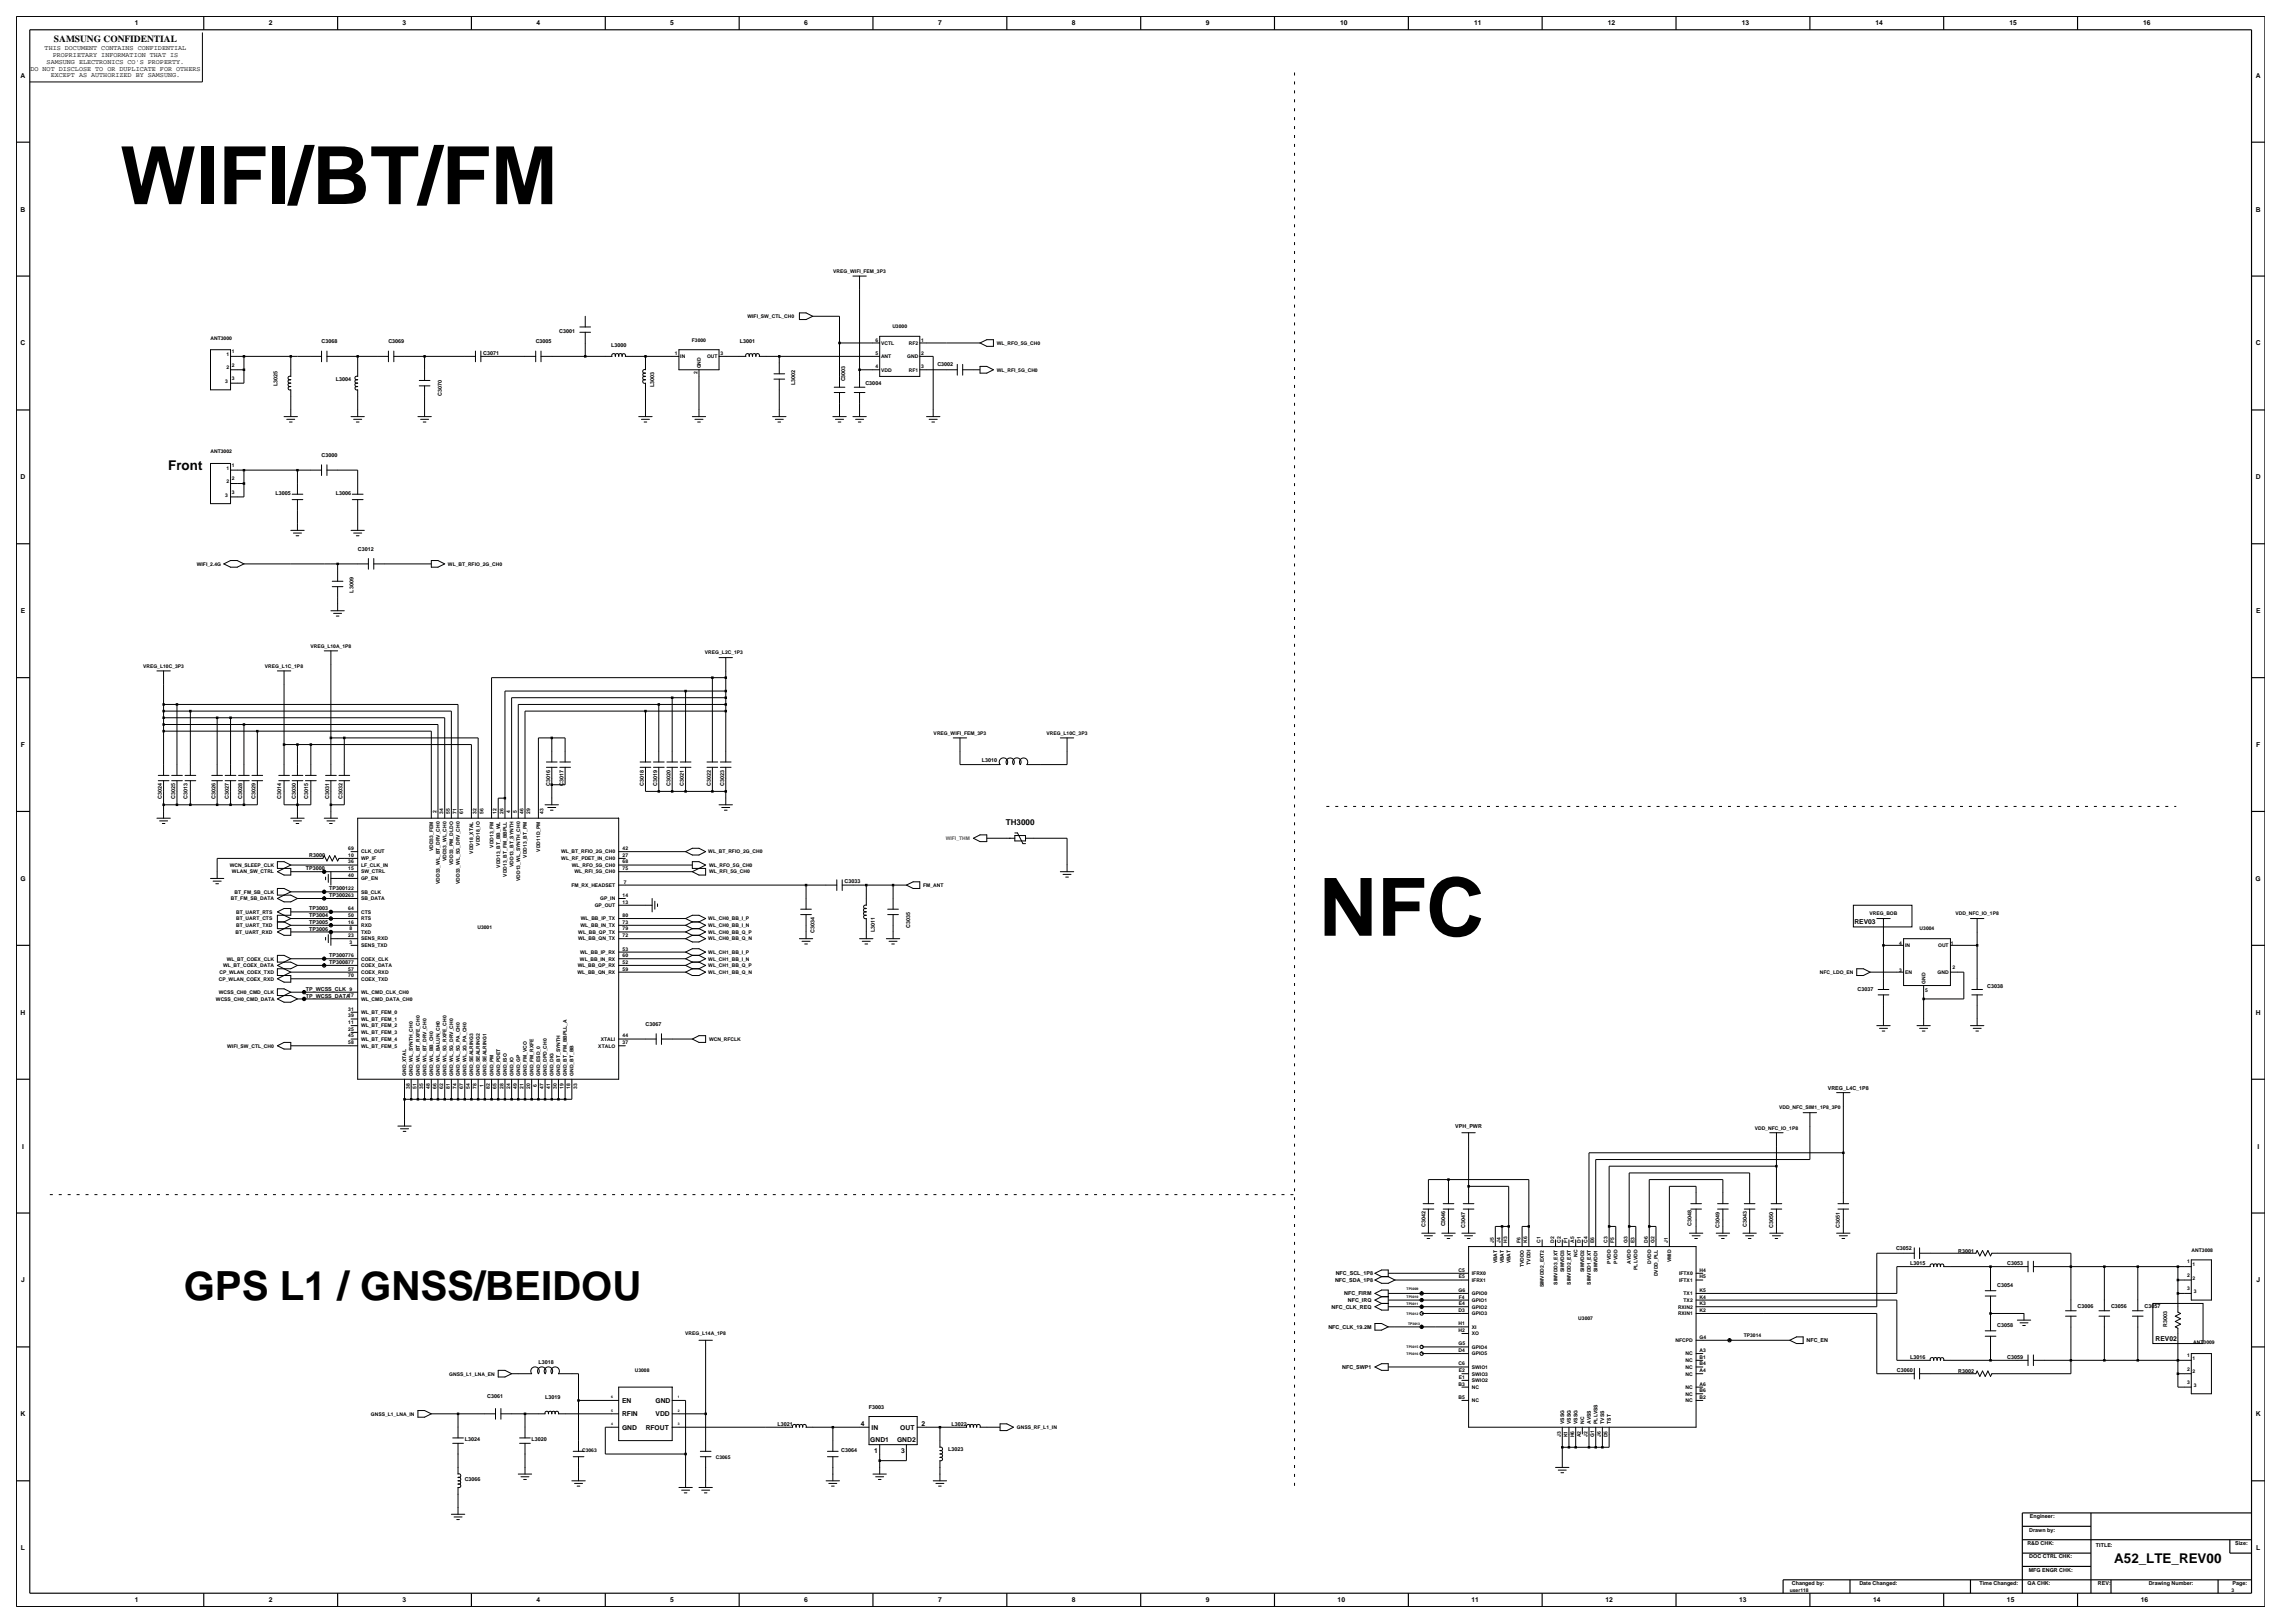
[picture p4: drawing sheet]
<svg xmlns="http://www.w3.org/2000/svg" width="420mm" height="297mm" viewBox="0 0 420 297" stroke-linecap="round" stroke-linejoin="round" font-family="sans-serif">
<defs><g id="words">
<g font-size="14.7">
<text x="22" y="37.4">WIFI/BT/FM</text>
<text x="241.4" y="171.2">NFC</text>
</g>
<text font-size="7.4" x="33.6" y="237.9">GPS L1 / GNSS/BEIDOU</text>
<g font-size="2.5">
<text x="30.8" y="86">Front</text>
<text x="386.9" y="285.9">A52_LTE_REV00</text>
</g>
<text font-size="1.7" x="9.9" y="7.7">SAMSUNG CONFIDENTIAL</text>
<text font-size="1.5" x="184.1" y="150.9">TH3000</text>
<g font-size="1.2">
<text x="24.7" y="4.7">1</text>
<text x="49.2" y="4.7">2</text>
<text x="73.7" y="4.7">3</text>
<text x="98.2" y="4.7">4</text>
<text x="122.7" y="4.7">5</text>
<text x="147.2" y="4.7">6</text>
<text x="171.7" y="4.7">7</text>
<text x="196.2" y="4.7">8</text>
<text x="220.7" y="4.7">9</text>
<text x="245.3" y="4.7">10</text>
<text x="269.8" y="4.7">11</text>
<text x="294.3" y="4.7">12</text>
<text x="318.7" y="4.7">13</text>
<text x="343.2" y="4.7">14</text>
<text x="367.7" y="4.7">15</text>
<text x="392.2" y="4.7">16</text>
<text x="8.2" y="9.2">THIS DOCUMENT CONTAINS CONFIDENTIAL</text>
<text x="8.5" y="11.7">SAMSUNG ELECTRONICS CO'S PROPERTY.</text>
<text x="9.6" y="10.5">PROPRIETARY INFORMATION THAT IS</text>
<text x="3.8" y="14.2">A</text>
<text x="5.6" y="12.9">DO NOT DISCLOSE TO OR DUPLICATE FOR OTHERS</text>
<text x="9.3" y="14.1">EXCEPT AS AUTHORIZED BY SAMSUNG.</text>
<text x="412.8" y="14.2">A</text>
<text x="3.8" y="38.7">B</text>
<text x="412.8" y="38.7">B</text>
<text x="3.8" y="63.2">C</text>
<text x="412.8" y="63.2">C</text>
<text x="3.8" y="87.7">D</text>
<text x="412.8" y="87.7">D</text>
<text x="3.8" y="112.2">E</text>
<text x="412.9" y="112.2">E</text>
<text x="3.8" y="136.7">F</text>
<text x="412.9" y="136.7">F</text>
<text x="3.7" y="161.2">G</text>
<text x="412.8" y="161.2">G</text>
<text x="339.4" y="169.1">REV03</text>
<text x="3.8" y="185.7">H</text>
<text x="412.8" y="185.7">H</text>
<text x="4" y="210.2">I</text>
<text x="413.1" y="210.2">I</text>
<text x="3.9" y="234.7">J</text>
<text x="412.9" y="234.7">J</text>
<text x="394.5" y="245.4">REV02</text>
<text x="113.8" y="256.7">EN</text>
<text x="120" y="256.7">GND</text>
<text x="3.8" y="259.2">K</text>
<text x="113.8" y="261.6">GND</text>
<text x="113.8" y="259.2">RFIN</text>
<text x="118.2" y="261.6">RFOUT</text>
<text x="120" y="259.2">VDD</text>
<text x="157.6" y="260.9">4</text>
<text x="159.3" y="263.9">GND1</text>
<text x="159.5" y="261.6">IN</text>
<text x="164.2" y="263.9">GND2</text>
<text x="164.8" y="261.6">OUT</text>
<text x="168.6" y="260.9">2</text>
<text x="412.8" y="259.2">K</text>
<text x="160" y="265.8">1</text>
<text x="164.9" y="265.8">3</text>
<text x="3.8" y="283.7">L</text>
<text x="412.9" y="283.7">L</text>
<text x="24.7" y="293.2">1</text>
<text x="49.2" y="293.2">2</text>
<text x="73.7" y="293.2">3</text>
<text x="98.2" y="293.2">4</text>
<text x="122.7" y="293.2">5</text>
<text x="147.2" y="293.2">6</text>
<text x="171.7" y="293.2">7</text>
<text x="196.2" y="293.2">8</text>
<text x="220.7" y="293.2">9</text>
<text x="244.8" y="293.2">10</text>
<text x="269.3" y="293.2">11</text>
<text x="293.8" y="293.2">12</text>
<text x="318.3" y="293.2">13</text>
<text x="342.8" y="293.2">14</text>
<text x="367.3" y="293.2">15</text>
<text x="391.8" y="293.2">16</text>
</g>
<g font-size="1">
<text x="58.8" y="62.8">C3068</text>
<text x="71.1" y="62.8">C3069</text>
<text x="88.4" y="64.9">C3071</text>
<text x="98" y="62.8">C3005</text>
<text x="102.4" y="61">C3001</text>
<text x="111.8" y="63.4">L3000</text>
<text x="135.4" y="62.8">L3001</text>
<text x="50.8" y="70.6" transform="rotate(-90 50.8 70.6)">L3025</text>
<text x="61.4" y="69.8">L3004</text>
<text x="119.7" y="70.9" transform="rotate(-90 119.7 70.9)">L3003</text>
<text x="145.5" y="70.5" transform="rotate(-90 145.5 70.5)">L3002</text>
<text x="154.6" y="69.8" transform="rotate(-90 154.6 69.8)">C3003</text>
<text x="158.4" y="70.4">C3004</text>
<text x="171.5" y="67">C3002</text>
<text x="80.9" y="72.5" transform="rotate(-90 80.9 72.5)">C3070</text>
<text x="58.8" y="83.6">C3000</text>
<text x="50.4" y="90.6">L3005</text>
<text x="61.4" y="90.6">L3006</text>
<text x="65.5" y="100.7">C3012</text>
<text x="64.7" y="108.4" transform="rotate(-90 64.7 108.4)">L3009</text>
<text x="100.7" y="143.8" transform="rotate(-90 100.7 143.8)">C3016</text>
<text x="103.1" y="143.8" transform="rotate(-90 103.1 143.8)">C3017</text>
<text x="117.8" y="143.8" transform="rotate(-90 117.8 143.8)">C3018</text>
<text x="120.3" y="143.8" transform="rotate(-90 120.3 143.8)">C3019</text>
<text x="122.7" y="143.8" transform="rotate(-90 122.7 143.8)">C3020</text>
<text x="125.2" y="143.8" transform="rotate(-90 125.2 143.8)">C3021</text>
<text x="130.1" y="143.8" transform="rotate(-90 130.1 143.8)">C3022</text>
<text x="132.5" y="143.8" transform="rotate(-90 132.5 143.8)">C3023</text>
<text x="179.7" y="139.3">L3010</text>
<text x="29.6" y="146.2" transform="rotate(-90 29.6 146.2)">C3024</text>
<text x="32.1" y="146.2" transform="rotate(-90 32.1 146.2)">C3025</text>
<text x="34.3" y="146.2" transform="rotate(-90 34.3 146.2)">C3013</text>
<text x="39.4" y="146.2" transform="rotate(-90 39.4 146.2)">C3026</text>
<text x="41.9" y="146.2" transform="rotate(-90 41.9 146.2)">C3027</text>
<text x="44.3" y="146.2" transform="rotate(-90 44.3 146.2)">C3028</text>
<text x="46.8" y="146.2" transform="rotate(-90 46.8 146.2)">C3029</text>
<text x="51.5" y="146.2" transform="rotate(-90 51.5 146.2)">C3014</text>
<text x="54.1" y="146.2" transform="rotate(-90 54.1 146.2)">C3030</text>
<text x="56.4" y="146.2" transform="rotate(-90 56.4 146.2)">C3015</text>
<text x="60.3" y="146.2" transform="rotate(-90 60.3 146.2)">C3031</text>
<text x="62.7" y="146.2" transform="rotate(-90 62.7 146.2)">C3032</text>
<text x="56" y="159.3">TP3000</text>
<text x="56.6" y="156.8">R3000</text>
<text x="154.6" y="161.7">C3033</text>
<text x="56.6" y="167.8">TP3004</text>
<text x="56.6" y="166.6">TP3003</text>
<text x="60.3" y="164.1">TP300263</text>
<text x="60.3" y="162.9">TP300122</text>
<text x="56.6" y="169.1">TP3005</text>
<text x="56.6" y="170.3">TP3006</text>
<text x="149" y="170.7" transform="rotate(-90 149 170.7)">C3034</text>
<text x="160.1" y="170.5" transform="rotate(-90 160.1 170.5)">L3011</text>
<text x="166.6" y="169.8" transform="rotate(-90 166.6 169.8)">C3035</text>
<text x="60.3" y="176.4">TP300877</text>
<text x="60.3" y="175.2">TP300776</text>
<text x="56" y="181.3">TP_WCSS_CLK</text>
<text x="56" y="182.5">TP_WCSS_DATA17</text>
<text x="339.9" y="181.3">C3037</text>
<text x="363.7" y="180.7">C3038</text>
<text x="118.1" y="187.7">C3067</text>
<text x="334.5" y="199.4">VREG_L4C_1P8</text>
<text x="266.3" y="206.4">VPH_PWR</text>
<text x="260.9" y="224.6" transform="rotate(-90 260.9 224.6)">C3042</text>
<text x="264.5" y="224.4" transform="rotate(-90 264.5 224.4)">C3046</text>
<text x="268.1" y="224.7" transform="rotate(-90 268.1 224.7)">C3047</text>
<text x="309.6" y="224.3" transform="rotate(-90 309.6 224.3)">C3048</text>
<text x="314.7" y="224.7" transform="rotate(-90 314.7 224.7)">C3049</text>
<text x="319.7" y="224.6" transform="rotate(-90 319.7 224.6)">C3043</text>
<text x="324.5" y="224.7" transform="rotate(-90 324.5 224.7)">C3050</text>
<text x="336.7" y="224.7" transform="rotate(-90 336.7 224.7)">C3051</text>
<text x="244.4" y="233.3">NFC_SCL_1P8</text>
<text x="347" y="228.8">C3052</text>
<text x="349.6" y="231.5">L3015</text>
<text x="358.4" y="229.2">R3001</text>
<text x="367.3" y="231.5">C3053</text>
<text x="243.7" y="239.5">NFC_CLK_REQ</text>
<text x="244.3" y="234.6">NFC_SDA_1P8</text>
<text x="246" y="237">NFC_FIRM</text>
<text x="246.7" y="238.3">NFC_IRQ</text>
<text x="365.5" y="235.4">C3054</text>
<text x="380.2" y="239.4">C3006</text>
<text x="386.3" y="239.4">C3056</text>
<text x="392.4" y="239.4">C3057</text>
<text x="243.1" y="243.2">NFC_CLK_19.2M</text>
<text x="330.6" y="245.6">NFC_EN</text>
<text x="365.5" y="242.8">C3058</text>
<text x="396.6" y="242.8" transform="rotate(-90 396.6 242.8)">R3003</text>
<text x="98.5" y="249.6">L3018</text>
<text x="245.6" y="250.5">NFC_SWP1</text>
<text x="347.1" y="251.1">C3060</text>
<text x="349.6" y="248.6">L3016</text>
<text x="358.4" y="251.2">R3002</text>
<text x="367.3" y="248.6">C3059</text>
<text x="89.2" y="255.7">C3061</text>
<text x="99.7" y="256">L3019</text>
<text x="159" y="257.8">F3003</text>
<text x="85.1" y="263.7">L3024</text>
<text x="97.3" y="263.7">L3020</text>
<text x="142.3" y="260.9">L3021</text>
<text x="174.1" y="260.9">L3022</text>
<text x="153.9" y="265.8">C3064</text>
<text x="173.5" y="265.4">L3023</text>
<text x="85.1" y="271">C3066</text>
<text x="371.4" y="280.2">Drawn by:</text>
<text x="371.5" y="277.8">Engineer:</text>
<text x="371" y="282.7">R&amp;D CHK:</text>
<text x="371.3" y="287.6">MFG ENGR CHK:</text>
<text x="371.4" y="285.2">DOC CTRL CHK:</text>
<text x="383.6" y="283">TITLE:</text>
<text x="409.1" y="282.7">Size:</text>
<text x="327.9" y="290.1">Changed by:</text>
<text x="340.3" y="290.1">Date Changed:</text>
<text x="362.2" y="290.1">Time Changed:</text>
<text x="371.1" y="290.1">QA CHK:</text>
<text x="383.9" y="290.1">REV:</text>
<text x="393.2" y="290.1">Drawing Number:</text>
<text x="408.6" y="290.1">Page:</text>
</g>
<g font-size=".9">
<text x="152.5" y="49.9">VREG_WIFI_FEM_3P3</text>
<text x="136.8" y="58.2">WIFI_SW_CTL_CH0</text>
<text x="38.5" y="62.2">ANT3000</text>
<text x="41.5" y="65.1">1</text>
<text x="42.4" y="64.7">1</text>
<text x="123.5" y="65">1</text>
<text x="124.5" y="65.5">IN</text>
<text x="126.6" y="62.5">F3000</text>
<text x="129.4" y="65.5">OUT</text>
<text x="131.8" y="65">3</text>
<text x="160.2" y="62.5">6</text>
<text x="160.2" y="65">5</text>
<text x="161.2" y="63.1">VCTL</text>
<text x="161.2" y="65.5">ANT</text>
<text x="163.3" y="60.1">U3000</text>
<text x="166" y="65.5">GND</text>
<text x="166.3" y="63.1">RF2</text>
<text x="168.6" y="62.5">1</text>
<text x="168.6" y="65">2</text>
<text x="182.4" y="63.1">WL_RFO_5G_CH0</text>
<text x="41.2" y="70">3</text>
<text x="41.5" y="67.6">2</text>
<text x="42.4" y="67.1">2</text>
<text x="42.4" y="69.5">3</text>
<text x="127.7" y="68.4" transform="rotate(-90 127.7 68.4)">2</text>
<text x="128.2" y="67.4" transform="rotate(-90 128.2 67.4)">GND</text>
<text x="160.2" y="67.4">4</text>
<text x="161.2" y="68">VDD</text>
<text x="166.3" y="68">RF1</text>
<text x="168.6" y="67.4">3</text>
<text x="182.4" y="68">WL_RFI_5G_CH0</text>
<text x="38.5" y="83">ANT3002</text>
<text x="41.5" y="86">1</text>
<text x="41.5" y="88.4">2</text>
<text x="42.4" y="85.5">1</text>
<text x="42.4" y="87.9">2</text>
<text x="41.2" y="90.9">3</text>
<text x="42.4" y="90.4">3</text>
<text x="36" y="103.5">WIFI_2.4G</text>
<text x="82" y="103.5">WL_BT_RFIO_2G_CH0</text>
<text x="56.8" y="118.5">VREG_L10A_1P8</text>
<text x="129" y="119.7">VREG_L2C_1P3</text>
<text x="26.2" y="122.2">VREG_L10C_3P3</text>
<text x="48.5" y="122.2">VREG_L1C_1P8</text>
<text x="170.9" y="134.4">VREG_WIFI_FEM_3P3</text>
<text x="191.5" y="134.4">VREG_L10C_3P3</text>
<text x="79.9" y="148.7" transform="rotate(-90 79.9 148.7)">2</text>
<text x="81.1" y="149" transform="rotate(-90 81.1 149)">34</text>
<text x="82.3" y="149" transform="rotate(-90 82.3 149)">55</text>
<text x="83.5" y="149" transform="rotate(-90 83.5 149)">71</text>
<text x="84.8" y="149" transform="rotate(-90 84.8 149)">61</text>
<text x="87.2" y="149" transform="rotate(-90 87.2 149)">32</text>
<text x="88.5" y="149" transform="rotate(-90 88.5 149)">56</text>
<text x="90.9" y="149" transform="rotate(-90 90.9 149)">12</text>
<text x="92.1" y="149" transform="rotate(-90 92.1 149)">26</text>
<text x="93.3" y="148.7" transform="rotate(-90 93.3 148.7)">4</text>
<text x="94.6" y="148.7" transform="rotate(-90 94.6 148.7)">5</text>
<text x="95.8" y="149" transform="rotate(-90 95.8 149)">46</text>
<text x="97" y="149" transform="rotate(-90 97 149)">29</text>
<text x="99.5" y="149" transform="rotate(-90 99.5 149)">43</text>
<text x="63.7" y="155.6">69</text>
<text x="79.3" y="155.7" transform="rotate(-90 79.3 155.7)">VDD33_FEM</text>
<text x="87.8" y="154.8" transform="rotate(-90 87.8 154.8)">VDD18_IO</text>
<text x="90.3" y="155.1" transform="rotate(-90 90.3 155.1)">VDD13_FM</text>
<text x="98.9" y="155.8" transform="rotate(-90 98.9 155.8)">VDD11D_PM</text>
<text x="113.9" y="155.6">42</text>
<text x="42" y="158.6">WCN_SLEEP_CLK</text>
<text x="42.5" y="159.8">WLAN_SW_CTRL</text>
<text x="63.7" y="160.5">40</text>
<text x="63.7" y="158">36</text>
<text x="63.7" y="159.2">15</text>
<text x="63.7" y="156.8">10</text>
<text x="66.1" y="156.2">CLK_OUT</text>
<text x="66.1" y="161.1">GP_EN</text>
<text x="66.1" y="158.6">LF_CLK_IN</text>
<text x="66.1" y="159.8">SW_CTRL</text>
<text x="66.1" y="157.4">WP_IF</text>
<text x="80.5" y="161.8" transform="rotate(-90 80.5 161.8)">VDD33_WL_BT_DRV_CH0</text>
<text x="81.7" y="157.6" transform="rotate(-90 81.7 157.6)">VDD33_WL_CH0</text>
<text x="82.9" y="158.3" transform="rotate(-90 82.9 158.3)">VDD33_PM_DLDO</text>
<text x="84.1" y="161.8" transform="rotate(-90 84.1 161.8)">VDD33_WL_5G_DRV_CH0</text>
<text x="86.6" y="156.2" transform="rotate(-90 86.6 156.2)">VDD18_XTAL</text>
<text x="91.5" y="158.8" transform="rotate(-90 91.5 158.8)">VDD13_BT_BB_WL</text>
<text x="92.7" y="160.4" transform="rotate(-90 92.7 160.4)">VDD13_BT_FM_BBPLL</text>
<text x="94" y="158.6" transform="rotate(-90 94 158.6)">VDD13_BT_SYNTH</text>
<text x="95.2" y="161.2" transform="rotate(-90 95.2 161.2)">VDD13_WL_SYNTH_CH0</text>
<text x="96.4" y="156.9" transform="rotate(-90 96.4 156.9)">VDD13_BT_PM</text>
<text x="102.7" y="156.2">WL_BT_RFIO_2G_CH0</text>
<text x="102.7" y="157.4">WL_RF_PDET_IN_CH0</text>
<text x="104.7" y="158.6">WL_RFO_5G_CH0</text>
<text x="105.1" y="159.8">WL_RFI_5G_CH0</text>
<text x="113.9" y="159.2">75</text>
<text x="113.9" y="158">68</text>
<text x="113.9" y="156.8">27</text>
<text x="114.2" y="161.7">7</text>
<text x="129.6" y="156.2">WL_BT_RFIO_2G_CH0</text>
<text x="129.8" y="158.6">WL_RFO_5G_CH0</text>
<text x="129.8" y="159.8">WL_RFI_5G_CH0</text>
<text x="42.2" y="164.7">BT_FM_SB_DATA</text>
<text x="42.9" y="163.5">BT_FM_SB_CLK</text>
<text x="43.2" y="167.2">BT_UART_RTS</text>
<text x="63.7" y="166.6">64</text>
<text x="63.7" y="167.8">50</text>
<text x="66.1" y="164.7">SB_DATA</text>
<text x="66.1" y="167.2">CTS</text>
<text x="66.1" y="163.5">SB_CLK</text>
<text x="104.6" y="162.3">FM_RX_HEADSET</text>
<text x="108.8" y="166">GP_OUT</text>
<text x="109.9" y="164.7">GP_IN</text>
<text x="113.9" y="167.8">80</text>
<text x="113.9" y="165.4">13</text>
<text x="113.9" y="164.1">14</text>
<text x="168.9" y="162.3">FM_ANT</text>
<text x="342.1" y="167.5">VREG_BOB</text>
<text x="357.9" y="167.5">VDD_NFC_IO_1P8</text>
<text x="43.1" y="170.9">BT_UART_RXD</text>
<text x="43.2" y="168.4">BT_UART_CTS</text>
<text x="43.2" y="169.6">BT_UART_TXD</text>
<text x="63.7" y="171.5">23</text>
<text x="63.7" y="169">16</text>
<text x="64" y="170.3">8</text>
<text x="64" y="172.7">3</text>
<text x="66.1" y="170.9">TXD</text>
<text x="66.1" y="168.4">RTS</text>
<text x="66.1" y="173.3">SENS_TXD</text>
<text x="66.1" y="172.1">SENS_RXD</text>
<text x="66.1" y="169.6">RXD</text>
<text x="87.4" y="169.9">U3001</text>
<text x="105.8" y="172.1">WL_BB_QN_TX</text>
<text x="105.8" y="170.9">WL_BB_QP_TX</text>
<text x="106.2" y="169.6">WL_BB_IN_TX</text>
<text x="106.3" y="168.4">WL_BB_IP_TX</text>
<text x="113.9" y="170.3">79</text>
<text x="113.9" y="171.5">72</text>
<text x="113.9" y="169">73</text>
<text x="113.9" y="173.9">53</text>
<text x="129.6" y="170.9">WL_CH0_BB_Q_P</text>
<text x="129.6" y="172.1">WL_CH0_BB_Q_N</text>
<text x="129.6" y="168.4">WL_CH0_BB_I_P</text>
<text x="129.6" y="169.6">WL_CH0_BB_I_N</text>
<text x="347.5" y="173">4</text>
<text x="348.7" y="173.3">IN</text>
<text x="351.3" y="170.2">U3004</text>
<text x="354.7" y="173.3">OUT</text>
<text x="357" y="173">1</text>
<text x="40.1" y="179.4">CP_WLAN_COEX_RXD</text>
<text x="40.2" y="178.2">CP_WLAN_COEX_TXD</text>
<text x="40.8" y="177">WL_BT_COEX_DATA</text>
<text x="41.5" y="175.8">WL_BT_COEX_CLK</text>
<text x="63.7" y="178.8">70</text>
<text x="63.7" y="177.6">57</text>
<text x="66.1" y="177">COEX_DATA</text>
<text x="66.1" y="179.4">COEX_TXD</text>
<text x="66.1" y="175.8">COEX_CLK</text>
<text x="66.1" y="178.2">COEX_RXD</text>
<text x="105.7" y="178.2">WL_BB_QN_RX</text>
<text x="105.7" y="177">WL_BB_QP_RX</text>
<text x="106.1" y="175.8">WL_BB_IN_RX</text>
<text x="106.2" y="174.5">WL_BB_IP_RX</text>
<text x="113.9" y="177.6">59</text>
<text x="113.9" y="175.1">60</text>
<text x="113.9" y="176.4">52</text>
<text x="129.6" y="174.5">WL_CH1_BB_I_P</text>
<text x="129.6" y="175.8">WL_CH1_BB_I_N</text>
<text x="129.6" y="177">WL_CH1_BB_Q_P</text>
<text x="129.6" y="178.2">WL_CH1_BB_Q_N</text>
<text x="333.1" y="178.2">NFC_LDO_EN</text>
<text x="347.5" y="177.9">3</text>
<text x="348.7" y="178.2">EN</text>
<text x="354.6" y="178.2">GND</text>
<text x="357.3" y="177.3">2</text>
<text x="39.5" y="183.1">WCSS_CH0_CMD_DATA</text>
<text x="40.1" y="181.9">WCSS_CH0_CMD_CLK</text>
<text x="63.7" y="185">31</text>
<text x="64" y="181.3">9</text>
<text x="66.1" y="181.9">WL_CMD_CLK_CH0</text>
<text x="66.1" y="185.6">WL_BT_FEM_0</text>
<text x="66.1" y="183.1">WL_CMD_DATA_CH0</text>
<text x="352.3" y="181.6">5</text>
<text x="352.4" y="180" transform="rotate(-90 352.4 180)">GND</text>
<text x="41.6" y="191.7">WIFI_SW_CTL_CH0</text>
<text x="63.7" y="191.1">58</text>
<text x="63.7" y="189.8">45</text>
<text x="63.7" y="186.2">39</text>
<text x="63.7" y="188.6">25</text>
<text x="63.7" y="187.4">11</text>
<text x="66.1" y="191.7">WL_BT_FEM_5</text>
<text x="66.1" y="190.5">WL_BT_FEM_4</text>
<text x="66.1" y="186.8">WL_BT_FEM_1</text>
<text x="66.1" y="189.2">WL_BT_FEM_3</text>
<text x="66.1" y="188">WL_BT_FEM_2</text>
<text x="109.5" y="191.7">XTALO</text>
<text x="110" y="190.5">XTALI</text>
<text x="113.9" y="189.8">44</text>
<text x="113.9" y="191.1">37</text>
<text x="129.8" y="190.5">WCN_RFCLK</text>
<text x="74.4" y="196.9" transform="rotate(-90 74.4 196.9)">GND_XTAL</text>
<text x="75.6" y="196.9" transform="rotate(-90 75.6 196.9)">GND_WL_SYNTH_CH0</text>
<text x="76.8" y="196.9" transform="rotate(-90 76.8 196.9)">GND_WL_BT_RXFE_CH0</text>
<text x="78" y="196.9" transform="rotate(-90 78 196.9)">GND_WL_BT_DRV_CH0</text>
<text x="79.3" y="196.9" transform="rotate(-90 79.3 196.9)">GND_WL_BB_CH0</text>
<text x="80.5" y="196.9" transform="rotate(-90 80.5 196.9)">GND_WL_BALUN_CH0</text>
<text x="81.7" y="196.9" transform="rotate(-90 81.7 196.9)">GND_WL_5G_RXFE_CH0</text>
<text x="82.9" y="196.9" transform="rotate(-90 82.9 196.9)">GND_WL_5G_DRV_CH0</text>
<text x="84.1" y="196.9" transform="rotate(-90 84.1 196.9)">GND_WL_5G_PA_CH0</text>
<text x="85.4" y="196.9" transform="rotate(-90 85.4 196.9)">GND_WL_2G_PA_CH0</text>
<text x="86.6" y="196.9" transform="rotate(-90 86.6 196.9)">GND_SEALRING3</text>
<text x="87.8" y="196.9" transform="rotate(-90 87.8 196.9)">GND_SEALRING2</text>
<text x="89.1" y="196.9" transform="rotate(-90 89.1 196.9)">GND_SEALRING1</text>
<text x="90.3" y="196.9" transform="rotate(-90 90.3 196.9)">GND_PM</text>
<text x="91.5" y="196.9" transform="rotate(-90 91.5 196.9)">GND_PDET</text>
<text x="92.7" y="196.9" transform="rotate(-90 92.7 196.9)">GND_ISO</text>
<text x="94" y="196.9" transform="rotate(-90 94 196.9)">GND_IO</text>
<text x="95.2" y="196.9" transform="rotate(-90 95.2 196.9)">GND_GP</text>
<text x="96.4" y="196.9" transform="rotate(-90 96.4 196.9)">GND_FM_VCO</text>
<text x="97.6" y="196.9" transform="rotate(-90 97.6 196.9)">GND_FM_RXFE</text>
<text x="98.9" y="196.9" transform="rotate(-90 98.9 196.9)">GND_ESD_0</text>
<text x="100.1" y="196.9" transform="rotate(-90 100.1 196.9)">GND_DPD_CH0</text>
<text x="101.3" y="196.9" transform="rotate(-90 101.3 196.9)">GND_DIG</text>
<text x="102.5" y="196.9" transform="rotate(-90 102.5 196.9)">GND_BT_SYNTH</text>
<text x="103.7" y="196.9" transform="rotate(-90 103.7 196.9)">GND_BT_FM_BBPLL_A</text>
<text x="105" y="196.9" transform="rotate(-90 105 196.9)">GND_BT_BB</text>
<text x="75" y="199.2" transform="rotate(-90 75 199.2)">38</text>
<text x="76.2" y="199.2" transform="rotate(-90 76.2 199.2)">51</text>
<text x="77.4" y="199.2" transform="rotate(-90 77.4 199.2)">35</text>
<text x="78.6" y="199.2" transform="rotate(-90 78.6 199.2)">48</text>
<text x="79.9" y="199.2" transform="rotate(-90 79.9 199.2)">66</text>
<text x="81.1" y="199.2" transform="rotate(-90 81.1 199.2)">62</text>
<text x="82.3" y="199.2" transform="rotate(-90 82.3 199.2)">81</text>
<text x="83.5" y="199.2" transform="rotate(-90 83.5 199.2)">74</text>
<text x="84.8" y="199.2" transform="rotate(-90 84.8 199.2)">67</text>
<text x="86" y="199.2" transform="rotate(-90 86 199.2)">54</text>
<text x="87.2" y="199.2" transform="rotate(-90 87.2 199.2)">78</text>
<text x="88.5" y="199" transform="rotate(-90 88.5 199)">1</text>
<text x="89.7" y="199.2" transform="rotate(-90 89.7 199.2)">82</text>
<text x="90.9" y="199.2" transform="rotate(-90 90.9 199.2)">65</text>
<text x="92.1" y="199.2" transform="rotate(-90 92.1 199.2)">28</text>
<text x="93.3" y="199.2" transform="rotate(-90 93.3 199.2)">24</text>
<text x="94.6" y="199.2" transform="rotate(-90 94.6 199.2)">49</text>
<text x="95.8" y="199.2" transform="rotate(-90 95.8 199.2)">21</text>
<text x="97" y="199.2" transform="rotate(-90 97 199.2)">20</text>
<text x="98.2" y="199" transform="rotate(-90 98.2 199)">6</text>
<text x="99.5" y="199.2" transform="rotate(-90 99.5 199.2)">47</text>
<text x="100.7" y="199.2" transform="rotate(-90 100.7 199.2)">41</text>
<text x="101.9" y="199.2" transform="rotate(-90 101.9 199.2)">30</text>
<text x="103.1" y="199.2" transform="rotate(-90 103.1 199.2)">19</text>
<text x="104.4" y="199.2" transform="rotate(-90 104.4 199.2)">18</text>
<text x="105.6" y="199.2" transform="rotate(-90 105.6 199.2)">33</text>
<text x="325.6" y="203">VDD_NFC_SIM1_1P8_3P0</text>
<text x="321.1" y="206.7">VDD_NFC_IO_1P8</text>
<text x="273.4" y="227.4" transform="rotate(-90 273.4 227.4)">J5</text>
<text x="274.6" y="227.4" transform="rotate(-90 274.6 227.4)">J4</text>
<text x="275.8" y="227.5" transform="rotate(-90 275.8 227.5)">H3</text>
<text x="278.3" y="227.4" transform="rotate(-90 278.3 227.4)">F6</text>
<text x="279.5" y="227.5" transform="rotate(-90 279.5 227.5)">K6</text>
<text x="282" y="227.5" transform="rotate(-90 282 227.5)">C1</text>
<text x="284.4" y="227.5" transform="rotate(-90 284.4 227.5)">D2</text>
<text x="285.6" y="227.5" transform="rotate(-90 285.6 227.5)">C2</text>
<text x="286.8" y="227.4" transform="rotate(-90 286.8 227.4)">F1</text>
<text x="288.1" y="227.5" transform="rotate(-90 288.1 227.5)">A5</text>
<text x="289.3" y="227.5" transform="rotate(-90 289.3 227.5)">D1</text>
<text x="290.5" y="227.5" transform="rotate(-90 290.5 227.5)">C4</text>
<text x="291.7" y="227.4" transform="rotate(-90 291.7 227.4)">E6</text>
<text x="294.2" y="227.5" transform="rotate(-90 294.2 227.5)">C3</text>
<text x="295.4" y="227.4" transform="rotate(-90 295.4 227.4)">F5</text>
<text x="297.9" y="227.5" transform="rotate(-90 297.9 227.5)">G3</text>
<text x="299.1" y="227.4" transform="rotate(-90 299.1 227.4)">E3</text>
<text x="301.5" y="227.5" transform="rotate(-90 301.5 227.5)">D6</text>
<text x="302.8" y="227.5" transform="rotate(-90 302.8 227.5)">G2</text>
<text x="305.2" y="227.4" transform="rotate(-90 305.2 227.4)">J1</text>
<text x="266.9" y="232.7">C5</text>
<text x="267" y="233.9">E5</text>
<text x="269.4" y="233.3">IFRX0</text>
<text x="274" y="231.2" transform="rotate(-90 274 231.2)">VBAT</text>
<text x="275.2" y="231.2" transform="rotate(-90 275.2 231.2)">VBAT</text>
<text x="276.4" y="231.2" transform="rotate(-90 276.4 231.2)">VBAT</text>
<text x="278.9" y="231.9" transform="rotate(-90 278.9 231.9)">TVDDO</text>
<text x="280.1" y="231.5" transform="rotate(-90 280.1 231.5)">TVDDI</text>
<text x="286.2" y="232.8" transform="rotate(-90 286.2 232.8)">SIMVDD3</text>
<text x="288.7" y="230" transform="rotate(-90 288.7 230)">NC</text>
<text x="289.9" y="232.8" transform="rotate(-90 289.9 232.8)">SIMVDD2</text>
<text x="292.4" y="232.8" transform="rotate(-90 292.4 232.8)">SIMVDD1</text>
<text x="294.8" y="231.3" transform="rotate(-90 294.8 231.3)">PVDD</text>
<text x="296" y="231.3" transform="rotate(-90 296 231.3)">PVDD</text>
<text x="298.5" y="231.3" transform="rotate(-90 298.5 231.3)">AVDD</text>
<text x="299.7" y="232.4" transform="rotate(-90 299.7 232.4)">PLLVDD</text>
<text x="302.1" y="231.3" transform="rotate(-90 302.1 231.3)">DVDD</text>
<text x="303.4" y="233.5" transform="rotate(-90 303.4 233.5)">DVDD_PLL</text>
<text x="305.8" y="231" transform="rotate(-90 305.8 231)">VMID</text>
<text x="307.3" y="233.3">IFTX0</text>
<text x="311" y="232.7">H4</text>
<text x="311" y="233.9">H5</text>
<text x="400.3" y="231.2">1</text>
<text x="400.3" y="233.7">2</text>
<text x="401.1" y="229">ANT3008</text>
<text x="401.3" y="231.7">1</text>
<text x="266.9" y="236.4">G6</text>
<text x="267" y="238.8">E4</text>
<text x="267" y="237.6">F4</text>
<text x="269.4" y="237">GPIO0</text>
<text x="269.4" y="239.4">GPIO2</text>
<text x="269.4" y="234.6">IFRX1</text>
<text x="269.4" y="238.2">GPIO1</text>
<text x="282.6" y="235.6" transform="rotate(-90 282.6 235.6)">SIMVDD2_EXT2</text>
<text x="285" y="235.1" transform="rotate(-90 285 235.1)">SIMVDD3_EXT</text>
<text x="287.5" y="235.1" transform="rotate(-90 287.5 235.1)">SIMVDD2_EXT</text>
<text x="291.1" y="235.1" transform="rotate(-90 291.1 235.1)">SIMVDD1_EXT</text>
<text x="307.1" y="239.4">RXIN2</text>
<text x="307.3" y="234.6">IFTX1</text>
<text x="308.1" y="238.2">TX2</text>
<text x="308.1" y="237">TX1</text>
<text x="311" y="238.8">K3</text>
<text x="311" y="237.6">K4</text>
<text x="311" y="236.4">K5</text>
<text x="400.3" y="236.1">3</text>
<text x="401.3" y="234.1">2</text>
<text x="401.5" y="236.6">3</text>
<text x="125.4" y="244.3">VREG_L14A_1P8</text>
<text x="266.9" y="243.7">H2</text>
<text x="266.9" y="242.5">H1</text>
<text x="266.9" y="240.1">D3</text>
<text x="269.4" y="244.3">XO</text>
<text x="269.4" y="243.1">XI</text>
<text x="269.4" y="240.7">GPIO3</text>
<text x="288.8" y="241.6">U3007</text>
<text x="306.6" y="245.6">NFCPD</text>
<text x="307.1" y="240.7">RXIN1</text>
<text x="311" y="245">G4</text>
<text x="311" y="240.1">K2</text>
<text x="319.1" y="244.7">TP3014</text>
<text x="401.4" y="245.9">ANT3009</text>
<text x="82.2" y="251.7">GNSS_L1_LNA_EN</text>
<text x="116.2" y="251.1">U3008</text>
<text x="266.9" y="246.2">G5</text>
<text x="266.9" y="249.9">C6</text>
<text x="266.9" y="247.4">D4</text>
<text x="267" y="251.1">E2</text>
<text x="269.4" y="246.8">GPIO4</text>
<text x="269.4" y="251.7">SWIO3</text>
<text x="269.4" y="250.5">SWIO1</text>
<text x="269.4" y="248">GPIO5</text>
<text x="308.5" y="250.5">NC</text>
<text x="308.5" y="248">NC</text>
<text x="308.5" y="251.7">NC</text>
<text x="308.5" y="249.2">NC</text>
<text x="311" y="249.9">B4</text>
<text x="311" y="247.4">A3</text>
<text x="311" y="251.1">A4</text>
<text x="311" y="248.6">B1</text>
<text x="400.3" y="248.3">1</text>
<text x="400.3" y="250.8">2</text>
<text x="401.3" y="248.8">1</text>
<text x="401.3" y="251.3">2</text>
<text x="266.9" y="256">B5</text>
<text x="266.9" y="253.5">B3</text>
<text x="267" y="252.3">E1</text>
<text x="269.4" y="252.9">SWIO2</text>
<text x="269.4" y="256.6">NC</text>
<text x="269.4" y="254.2">NC</text>
<text x="308.5" y="255.4">NC</text>
<text x="308.5" y="254.2">NC</text>
<text x="308.5" y="256.6">NC</text>
<text x="311" y="254.8">B6</text>
<text x="311" y="253.5">A6</text>
<text x="311" y="256">B2</text>
<text x="400.3" y="253.2">3</text>
<text x="401.5" y="253.7">3</text>
<text x="67.9" y="259">GNSS_L1_LNA_IN</text>
<text x="186.1" y="261.5">GNSS_RF_L1_IN</text>
<text x="285.6" y="262.9" transform="rotate(-90 285.6 262.9)">J3</text>
<text x="286.2" y="260.5" transform="rotate(-90 286.2 260.5)">VSSG</text>
<text x="286.8" y="263" transform="rotate(-90 286.8 263)">K1</text>
<text x="287.5" y="260.5" transform="rotate(-90 287.5 260.5)">VSSG</text>
<text x="288.1" y="263" transform="rotate(-90 288.1 263)">H6</text>
<text x="288.7" y="260.5" transform="rotate(-90 288.7 260.5)">VSSG</text>
<text x="289.3" y="263" transform="rotate(-90 289.3 263)">A2</text>
<text x="289.9" y="260.5" transform="rotate(-90 289.9 260.5)">NC</text>
<text x="290.5" y="262.9" transform="rotate(-90 290.5 262.9)">J2</text>
<text x="291.1" y="260.5" transform="rotate(-90 291.1 260.5)">AVSS</text>
<text x="291.7" y="263" transform="rotate(-90 291.7 263)">G1</text>
<text x="292.4" y="260.5" transform="rotate(-90 292.4 260.5)">PLLVSS</text>
<text x="293" y="262.9" transform="rotate(-90 293 262.9)">J6</text>
<text x="293.6" y="260.5" transform="rotate(-90 293.6 260.5)">TVSS</text>
<text x="294.2" y="263" transform="rotate(-90 294.2 263)">D5</text>
<text x="294.8" y="260.5" transform="rotate(-90 294.8 260.5)">TST</text>
<text x="106.5" y="265.8">C3063</text>
<text x="131" y="267">C3065</text>
<text x="327.5" y="291.2">user118</text>
<text x="408.4" y="291.2">3</text>
</g>
<text font-size=".9" fill="#f00" x="173.1" y="153.7">WIFI_THM</text>
<g font-size=".6">
<text x="257.4" y="237.5">TP3010</text>
<text x="257.4" y="238.7">TP3011</text>
<text x="257.4" y="236">TP3009</text>
<text x="257.4" y="240.6">TP3012</text>
<text x="257.7" y="242.4">TP3013</text>
<text x="257.4" y="246.7">TP3015</text>
<text x="257.4" y="247.9">TP3016</text>
<text x="111.8" y="255.9">6</text>
<text x="124.1" y="255.9">1</text>
<text x="111.8" y="260.8">4</text>
<text x="111.8" y="258.3">5</text>
<text x="124.1" y="258.3">2</text>
<text x="124.1" y="260.8">3</text>
</g>
</g></defs>
<!-- layer: MFD Layer /idea/tmp/Extended-Print.jinsu46.kim.sheet3.5.mfd -->
<g fill="none" stroke="#000" stroke-width=".18">
<path d="M37 5.9v9.1h-31.5M106.1 59.8h2M107.1 57.9v1.9M146.3 57.3h1.2l1.2 .6-1.2 .6h-1.2zM148.7 57.9h4.9v13M156.1 50.5h2.4M157.3 50.5v20.4M38.5 64h3.7v7.3h-3.7zM42.2 67.7h2.4M42.2 65.2h16.6M44.6 65.2v4.9h-2.4M52 76.2h2.4"/>
<path d="M52.5 76.7h1.4M53 77.2h.5M53.2 65.2v3.7M53.2 68.9a.35 .35 0 0 0-.5 .3 .35 .35 0 0 0 .5 .3 .35 .35 0 0 0-.5 .3 .35 .35 0 0 0 .5 .3 .35 .35 0 0 0-.5 .3 .35 .35 0 0 0 .5 .3 .34 .34 0 0 0-.5 .3 .34 .34 0 0 0 .5 .3v4.9M58.8 64.2v2M59.8 65.2h11.3M59.8 64.2v2M64.2 76.2h2.5M64.7 76.7h1.5M65.2 77.2h.5M65.5 65.2v3.7M65.5 68.9a.35 .35 0 0 0-.6 .3 .35 .35 0 0 0 .6 .3 .35 .35 0 0 0-.6 .3 .35 .35 0 0 0 .6 .3 .35 .35 0 0 0-.6 .3 .35 .35 0 0 0 .6 .3 .34 .34 0 0 0-.5 .3 .34 .34 0 0 0 .5 .3v4.9"/>
<path d="M71.1 64.2v2M72.1 65.2h14.9M72.1 64.2v2M76.5 76.2h2.4M76.7 69.6h2M76.7 70.6h2M77 76.7h1.4M77.5 77.2h.4M77.7 65.2v4.4M77.7 70.6v5.6M87 64.2v2M88 65.2h10"/>
<path d="M88 64.2v2M98 64.2v2M99 65.2h13a.35 .35 0 0 1 .3-.5 .35 .35 0 0 1 .3 .5M99 64.2v2M106.1 60.8h2M107.1 60.8v4.4M112.6 65.2a.35 .35 0 0 1 .3-.5 .35 .35 0 0 1 .3 .5 .35 .35 0 0 1 .3-.5 .35 .35 0 0 1 .4 .5M113.8 65.2a.34 .34 0 0 1 .3-.5 .34 .34 0 0 1 .3 .5h9.8M116.9 76.2h2.4M117.4 76.7h1.5M117.9 77.2h.5M118.1 65.2v2.5a.35 .35 0 0 0-.5 .3 .35 .35 0 0 0 .5 .3 .33 .33 0 0 0-.5 .3 .33 .33 0 0 0 .5 .3 .35 .35 0 0 0-.5 .3 .35 .35 0 0 0 .5 .3 .35 .35 0 0 0-.5 .3 .35 .35 0 0 0 .5 .3"/>
<path d="M118.1 70.1v6.1M124.2 64h7.4v3.7h-7.4zM126.7 76.2h2.4M127.2 76.7h1.5M127.7 77.2h.5M127.9 67.7v8.5M131.6 65.2h4.9a.35 .35 0 0 1 .3-.5 .35 .35 0 0 1 .3 .5 .34 .34 0 0 1 .3-.5 .34 .34 0 0 1 .3 .5 .35 .35 0 0 1 .3-.5 .35 .35 0 0 1 .3 .5M138.3 65.2a.35 .35 0 0 1 .3-.5 .35 .35 0 0 1 .4 .5h22M141.4 76.2h2.4M141.6 68.4h2M141.6 69.4h2M141.9 76.7h1.5"/>
<path d="M142.4 77.2h.5M142.6 65.2v3.2M142.6 69.4v6.8M152.4 76.2h2.5M152.7 70.9h1.9M152.7 71.8h1.9M152.9 76.7h1.5M153.4 77.2h.5M153.6 71.8v4.4M153.6 62.8h7.4M156.1 76.2h2.4M156.3 70.9h2"/>
<path d="M156.3 71.8h2M156.6 76.7h1.4M157.1 77.2h.5M157.3 67.7h3.7M157.3 71.8v4.4M161 61.5h7.3v7.4h-7.3zM168.3 67.7h6.9M168.3 65.2h2.5v11M168.3 62.8h11.1M169.6 76.2h2.4M170 76.7h1.5M170.5 77.2h.5"/>
<path d="M175.2 66.7v2M176.2 67.7h3.2M176.2 66.7v2M179.4 67h1.2l1.2 .7-1.2 .6h-1.2zM179.4 62.8l1.2-.6h1.2v1.2h-1.2zM38.5 84.8h3.7v7.4h-3.7zM42.2 86h16.6M42.2 88.5h2.4M44.6 86v4.9h-2.4M53.2 97h2.5M53.5 90.4h1.9M53.5 91.4h1.9"/>
<path d="M53.7 97.5h1.5M54.2 98h.5M54.4 86v4.4M54.4 91.4v5.6M58.8 85.1v1.9M59.8 86h5.7v4.4M59.8 85.1v1.9M64.2 97h2.5M64.5 90.4h1.9M64.5 91.4h1.9M64.7 97.5h1.5M65.2 98h.5"/>
<path d="M65.5 91.4v5.6M41 103.2l1.2-.6h1.2l1.2 .6-1.2 .6h-1.2zM44.6 103.2h22.8M59.3 119.1h2.5M60.6 119.1v22.8M60.6 111.8h2.4M60.8 106.4h2M60.8 107.4h2M61 112.2h1.5M61.5 112.7h.5M61.8 103.2v3.2M61.8 107.4v4.4"/>
<path d="M67.4 102.2v2M68.4 103.2h10.5M68.4 102.2v2M78.9 102.6h1.3l1.2 .6-1.2 .6h-1.3zM28.7 122.8h2.5M29.9 128.9h53.9v20.8M29.9 122.8v19.1M29.9 133.8h49v15.9M29.9 130.1h52.7v19.6M29.9 131.3h51.5v18.4M29.9 132.6h50.3v17.1M32.4 128.9v13"/>
<path d="M34.8 130.1v11.8M39.7 131.3v10.6M42.2 131.3v10.6M44.6 132.6v9.3M47.1 133.8v8.1M50.8 122.8h2.4M52 122.8v19.1M52 136.2h34.3v13.5M54.4 136.2v5.7M56.9 136.2v5.7M60.6 135h26.9v14.7M63 135v6.9"/>
<path d="M100 139.4h2M101 135v4.4M102.4 139.4h2M103.4 139.4v-4.4h-4.9v14.7M117.1 139.4h2M118.1 130.1v9.3M119.6 139.4h1.9M120.6 128.9v10.5M122 139.4h2M123 127.7v11.7M124.5 139.4h2M125.5 126.5v12.9"/>
<path d="M129.4 139.4h1.9M130.4 124v15.4M131.6 120.3h2.4M131.8 139.4h2M132.8 130.1h-36.7v19.6M132.8 120.3v19.1M132.8 128.9h-38v20.8M132.8 127.7h-39.2v22M132.8 126.5h-40.4v23.2M132.8 124h-42.8v25.7M174.4 135h2.5M175.7 135v4.9h7.3a.77 .77 0 0 1 .1-1 .77 .77 0 0 1 1.1 0 .77 .77 0 0 1 .1 1 .76 .76 0 0 1 .1-1 .76 .76 0 0 1 1 0 .76 .76 0 0 1 .1 1 .77 .77 0 0 1 .1-1 .77 .77 0 0 1 1 0 .77 .77 0 0 1 .1 1 .76 .76 0 0 1 .1-1 .76 .76 0 0 1 1 0 .76 .76 0 0 1 .1 1h7.4v-4.9"/>
<path d="M194 135h2.5M28.7 149.7h2.5M29 141.9h1.9M29 142.9h1.9M29.2 150.2h1.5M29.7 150.7h.5M29.9 142.9v6.8M31.4 141.9h2M31.4 142.9h2M32.4 142.9v4.4M33.9 141.9h1.9M33.9 142.9h1.9"/>
<path d="M34.8 142.9v4.4M38.8 141.9h1.9M38.8 142.9h1.9M39.7 142.9v4.4M41.2 141.9h2M41.2 142.9h2M42.2 142.9v4.4M43.7 141.9h1.9M43.7 142.9h1.9M44.6 142.9v4.4M46.1 141.9h2M46.1 142.9h2"/>
<path d="M47.1 142.9v4.4h-17.2M50.8 157.7h1.2l1.2 .6-2.4 1.2 1.2 .6h1.2v-1.2h-2.4zM51 141.9h2M51 142.9h2M52 142.9v4.4h4.9v-4.4M53.2 149.7h2.5M53.2 159.5h12.3M53.2 158.3h12.3M53.5 141.9h1.9M53.5 142.9h1.9M53.7 150.2h1.5M54.2 150.7h.5"/>
<path d="M54.4 142.9v6.8M55.9 141.9h2M55.9 142.9h2M59.3 149.7h2.5M59.6 141.9h1.9M59.6 142.9h1.9M59.8 150.2h1.5M60.3 150.7h.5M60.6 142.9v6.8M60.6 159.5v2.5M62 141.9h2M62 142.9h2"/>
<path d="M63 142.9v4.4h-2.4M64.2 155.8h1.3M65.5 149.7h47.7v47.8h-47.7zM65.5 157.1h-3.5l-.2 .5-.5-1-.5 1-.5-1-.5 1-.5-1-.2 .5h-19.4v3.6M92.4 146h-1.2v3.7M99.7 147.3h2.5M100 140.4h2M100.2 147.8h1.5M100.7 148.3h.5M101 140.4v6.9M102.4 140.4h2M103.4 140.4v3.2h-2.4"/>
<path d="M113.2 159.5h13.5M113.2 157.1h1.2M113.2 155.8h12.3M113.2 158.3h13.5M117.1 140.4h2M118.1 140.4v4.4h14.7M119.6 140.4h1.9M120.6 140.4v4.4M122 140.4h2M123 140.4v4.4M124.5 140.4h2M125.5 140.4v4.4"/>
<path d="M125.5 155.8l1.2-.6h1.2l1.2 .6-1.2 .7h-1.2zM126.7 157.7h1.2l1.2 .6-2.4 1.2 1.2 .6h1.2v-1.2h-2.4zM129.4 140.4h1.9M130.4 140.4v4.4M131.6 147.3h2.4M131.8 140.4h2M132.1 147.8h1.4M132.6 148.3h.5M132.8 140.4v6.9M178.1 153.4l1.3-.6h1.2v1.2h-1.2zM180.6 153.4h5.1M185.7 152.9h2v1h-2z"/>
<path d="M185.7 152.4h.5l1 2h.5M187.7 153.4h7.6v6.1M194 159.5h2.5M38.5 160.7h2.5M39 161.2h1.5M39.5 161.7h.5M50.8 168.7h1.2M52 168.7l1.2 .6M53.2 175.4l-1.2-.6h-1.2v1.3h2.4l1.2 .6M53.2 168.1l-2.4-1.2 1.2-.7h1.2v1.3h-2.4v2.4h2.4v1.3h-1.2l-1.2-.7 2.4-1.2M53.2 175.4l-2.4 1.3 2.4 1.2M53.2 163.2l-1.2-.6h-1.2v1.2h2.4l1.2 .6"/>
<path d="M53.2 168.1l-1.2 .6M53.2 163.2l-2.4 1.2 1.2 .6h1.2l1.2-.6M53.2 177.9h12.3M53.2 168.1h12.3M53.2 175.4h12.3M53.2 179.1h12.3M53.2 166.9h12.3M53.2 169.3h12.3M53.2 163.2h12.3M53.2 170.5h12.3M54.4 176.7l-1.2 .6h-2.4v1.2h2.4v1.2h-1.2l-1.2-.6 2.4-1.2M54.4 176.7h11.1"/>
<path d="M54.4 164.4h11.1M59.6 160.5v.5M59.6 171.5v.5M60.1 160v1.5M60.1 171v1.5M60.6 171.8h4.9M60.6 170.5v2.5M60.6 160.7h4.9M64.2 173h1.3M113.2 171.8h12.3M113.2 177.9h12.3M113.2 168.1h12.3"/>
<path d="M113.2 175.4h12.3M113.2 176.7h12.3M113.2 162h39.9M113.2 164.4h1.2M113.2 165.6h6.1M113.2 169.3h12.3M113.2 170.5h12.3M113.2 174.2h12.3M119.3 164.4v2.5M119.8 164.9v1.5M120.3 165.4v.5M125.5 175.4l1.2 .7"/>
<path d="M125.5 169.3l1.2 .6M125.5 168.1l1.2-.6h1.2l1.2 .6-1.2 .6M125.5 168.1l1.2 .6M125.5 170.5l1.2 .7M125.5 174.2l1.2-.6h1.2l1.2 .6-1.2 .6M125.5 174.2l1.2 .6M125.5 176.7l1.2 .6M126.7 176.1h1.2M126.7 174.8h1.2M126.7 174.8l-1.2 .6M126.7 169.9h1.2M126.7 168.7h1.2"/>
<path d="M126.7 168.7l-1.2 .6M126.7 171.2h1.2M126.7 171.2l-1.2 .6M126.7 177.3h1.2M126.7 177.3l-1.2 .6M126.7 169.9l-1.2 .6M126.7 176.1l-1.2 .6M127.9 174.8l1.2 .6-1.2 .7M127.9 168.7l1.2 .6-1.2 .6M127.9 171.2l1.2 .6-1.2 .6h-1.2l-1.2-.6M127.9 177.3l1.2 .6-1.2 .6h-1.2l-1.2-.6M127.9 169.9l1.2 .6-1.2 .7"/>
<path d="M127.9 176.1l1.2 .6-1.2 .6M146.3 171.8h2.4M146.5 166.4h2M146.5 167.4h2M146.8 172.2h1.5M147.3 172.7h.5M147.5 162v4.4M147.5 167.4v4.4M153.1 161v1.9M154.1 162h11.8M154.1 161v1.9M157.3 171.8h2.5"/>
<path d="M157.8 172.2h1.5M158.3 172.7h.5M158.5 162v3.7a.34 .34 0 0 0-.5 .2 .34 .34 0 0 0 .5 .3M158.5 166.2a.35 .35 0 0 0-.5 .3 .35 .35 0 0 0 .5 .4 .35 .35 0 0 0-.5 .3 .35 .35 0 0 0 .5 .3 .34 .34 0 0 0-.5 .3 .34 .34 0 0 0 .5 .3v3.7M162.2 171.8h2.5M162.5 166.4h1.9M162.5 167.4h1.9M162.7 172.2h1.5M163.2 172.7h.5M163.4 162v4.4M163.4 167.4v4.4M165.9 162l1.2-.6h1.2v1.2h-1.2z"/>
<path d="M194.5 160h1.5M195 160.5h.5M339.2 165.6h10.7v4h-10.7zM339.8 177.3h1.2l1.2 .6-1.2 .6h-1.2zM342.2 177.9h6.2M343.5 168.1h2.4M344.7 173h3.7M344.7 168.1v13M348.4 171.8h8.5v8.5h-8.5zM356.9 173h4.9M356.9 177.9h2.5v4.9h-7.4M360.6 168.1h2.5"/>
<path d="M361.8 168.1v13M50.8 191.4l1.2-.7h1.2v1.3h-1.2zM53.2 181.6l-1.2-.7h-1.2v1.3h2.4l1.2 .6M53.2 181.6l-2.4 1.2 1.2 .6h1.2l1.2-.6M53.2 191.4h12.3M53.2 181.6h12.3M54.4 182.8h11.1M64.2 190.1h1.3M64.2 185.2h1.3M64.2 186.5h1.3M64.2 187.7h1.3M64.2 188.9h1.3"/>
<path d="M74 197.5v8.6M75.2 197.5v3.7M76.5 197.5v3.7M77.7 197.5v3.7M78.9 197.5v3.7M80.2 197.5v3.7M81.4 197.5v3.7M82.6 197.5v3.7M83.8 197.5v3.7M85.1 197.5v3.7M86.3 197.5v3.7M87.5 197.5v3.7"/>
<path d="M88.7 197.5v3.7M90 197.5v3.7M91.2 197.5v3.7M92.4 197.5v3.7M93.6 197.5v3.7M94.8 197.5v3.7M96.1 197.5v3.7M97.3 197.5v3.7M98.5 197.5v3.7M99.7 197.5v3.7M101 197.5v3.7M102.2 197.5v3.7"/>
<path d="M103.4 197.5v3.7M104.7 197.5v3.7h-30.7M113.2 190.1h6.9M113.2 191.4h1.2M120.1 189.2v1.9M121.1 190.1h5.6M121.1 189.2v1.9M126.7 190.1l1.2-.6h1.2v1.2h-1.2zM336.1 199.9h2.5M337.3 199.9v20.4M343.5 187.7h2.4M343.7 182.1h2"/>
<path d="M343.7 181.1h2M344 188.2h1.4M344.5 188.7h.4M344.7 182.1v5.6M350.8 187.7h2.5M351.3 188.2h1.5M351.8 188.7h.5M352 180.3v7.4M360.6 187.7h2.5M360.9 182.1h1.9M360.9 181.1h1.9M361.1 188.2h1.5"/>
<path d="M361.6 188.7h.5M361.8 182.1v5.6M72.8 206.1h2.4M73.3 206.6h1.5M73.8 207h.5M265.1 215.8v4.5M267.5 207.3h2.5M268.8 207.3v13M268.8 217.1h7.3v11M323.9 207.3h2.4M325.1 207.3v13M325.1 213.4h-30.6v14.7"/>
<path d="M330 203.6h2.4M331.2 203.6v8.6h-39.2v15.9M337.3 210.9h-46.5v17.2M252.8 233.6l-1.2-.6 1.2-.6h1.3v1.2M252.8 237.3l-1.2-.6 1.2-.6h1.3v3.6h-1.3l-1.2-.6 1.2-.6M252.8 238.5h1.3M252.8 237.3l-1.2 .6 1.2 .6M252.8 237.3h1.3M252.8 233.6h1.3M252.8 233.6l-1.2 .6 1.2 .6h1.3l1.2-.6M254.1 236.7h14.7M254.1 237.9h14.7"/>
<path d="M254.1 239.1h14.7M254.1 233h14.7M254.1 233.6l1.2 .6M255.3 234.2h13.5M260.2 225.7h2.4M260.4 221.2h2M260.4 220.3h2M260.7 226.1h1.4M261.2 226.6h.5M261.4 220.3v-4.5h18.4v12.3M261.4 221.2v4.5M263.9 225.7h2.4"/>
<path d="M264.1 221.2h2M264.1 220.3h2M264.4 226.1h1.4M264.8 226.6h.5M265.1 221.2v4.5M267.5 225.7h2.5M267.8 221.2h1.9M267.8 220.3h1.9M268 226.1h1.5M268.5 226.6h.5M268.8 228.1h41.6v33.1h-41.6zM268.8 221.2v4.5"/>
<path d="M274.9 224.4v3.7M276.1 224.4h-2.5v3.7M279.8 224.4h-1.2v3.7M282.2 226.9v1.2M284.7 226.9v1.2M285.9 226.9v1.2M287.1 226.9v1.2M288.4 226.9v1.2M289.6 226.9v1.2M294.5 224.4h1.2v3.7M298.2 224.4h1.2v3.7M301.8 224.4h1.3v3.7"/>
<path d="M309.2 225.7h2.4M309.4 221.2h2M309.4 220.3h2M309.7 226.1h1.4M310.1 226.6h.5M310.4 237.9h36.7v11h6.2a.35 .35 0 0 1 .3-.5 .35 .35 0 0 1 .3 .5 .35 .35 0 0 1 .3-.5 .35 .35 0 0 1 .3 .5 .35 .35 0 0 1 .3-.5 .35 .35 0 0 1 .3 .5 .33 .33 0 0 1 .3-.5 .33 .33 0 0 1 .3 .5h15.4M310.4 234.2h1.2M310.4 220.3v-3.2h-4.9v11M310.4 221.2v4.5M310.4 233h1.2M314.1 225.7h2.4M314.3 221.2h2"/>
<path d="M314.3 220.3h2M314.6 226.1h1.4M315 226.6h.5M315.3 220.3v-4.5h-13.5v12.3M315.3 221.2v4.5M319 225.7h2.4M319.2 221.2h2M319.2 220.3h2M319.5 226.1h1.4M320 226.6h.4M320.2 220.3v-5.7h-22v13.5M320.2 221.2v4.5"/>
<path d="M323.9 225.7h2.4M324.1 221.2h2M324.1 220.3h2M324.4 226.1h1.4M324.9 226.6h.4M325.1 221.2v4.5M336.1 225.7h2.5M336.4 221.2h1.9M336.4 220.3h1.9M336.6 226.1h1.5M337.1 226.6h.5M337.3 221.2v4.5"/>
<path d="M350.3 229.3h-6.8v9.8h-33.1M350.3 228.3v2M351.3 229.3h10.3l.2-.5 .5 1 .5-1 .5 1 .5-1 .5 1 .2-.5h14.5v10.6M351.3 228.3v2M363.3 237.2h2M363.3 236.2h2M364.3 231.8v4.4M364.3 237.2v6.3M371.1 231.8h-15.4a.33 .33 0 0 0-.3-.5 .33 .33 0 0 0-.3 .5 .35 .35 0 0 0-.3-.5 .35 .35 0 0 0-.3 .5 .35 .35 0 0 0-.3-.5 .35 .35 0 0 0-.3 .5 .35 .35 0 0 0-.3-.5 .35 .35 0 0 0-.3 .5h-6.2v4.9h-36.7M371.1 230.8v1.9M372.1 231.8h28.9M372.1 230.8v1.9"/>
<path d="M378 239.9h2M384.1 239.9h2M385.1 231.8v8.1M390.2 239.9h2M391.2 231.8v8.1M394 238.5h9.2v7.4h-9.2zM398.6 231.8v8.3l.5 .2-1 .5 1 .5-1 .5 1 .5-1 .5 .5 .2v10.8h2.4M398.6 236.7h2.4M398.6 234.2h2.4M401 230.5h3.7v7.4h-3.7zM76.5 258.1h1.2l1.2 .6-1.2 .6h-1.2zM78.9 258.7h11.8"/>
<path d="M83.8 258.7v4.4M90.7 257.7v2M91.2 250.8h1.2l1.2 .6-1.2 .6h-1.2zM91.7 258.7h8.1a.34 .34 0 0 1 .3-.5 .34 .34 0 0 1 .3 .5 .34 .34 0 0 1 .3-.5 .34 .34 0 0 1 .3 .5 .33 .33 0 0 1 .3-.5 .33 .33 0 0 1 .3 .5M91.7 257.7v2M93.6 251.4h3.7a.78 .78 0 0 1 .1-1.1 .78 .78 0 0 1 1 0 .78 .78 0 0 1 .1 1.1 .78 .78 0 0 1 .1-1.1 .78 .78 0 0 1 1.1 0 .78 .78 0 0 1 .1 1.1 .78 .78 0 0 1 0-1.1 .78 .78 0 0 1 1.1 0 .78 .78 0 0 1 .1 1.1 .78 .78 0 0 1 .1-1.1 .78 .78 0 0 1 1 0 .78 .78 0 0 1 .1 1.1h3.7v14.2M96.1 258.7v4.4M101.6 258.7a.34 .34 0 0 1 .3-.5 .34 .34 0 0 1 .3 .5h11M105.9 256.3h7.3M113.2 253.8h9.8v9.8h-9.8zM123 256.3h2.5v15.9M123 258.7h6.1"/>
<path d="M127.9 245.3h2.5M129.1 245.3v20.3M159 259.2h8.9v5.2h-8.9zM251.6 250.1l1.2-.6h1.3v1.3h-1.3zM251.6 242.2h1.2l1.3 .6-1.3 .6h-1.2zM254.1 250.1h14.7M254.1 242.8h14.7M260.2 247.7h8.6M260.2 240.3h8.6M260.2 246.5h8.6M267.5 256.3h1.3M267.5 253.8h1.3"/>
<path d="M267.5 251.4h1.3M267.5 252.6h1.3M267.5 244h1.3M310.4 256.3h1.2M310.4 253.8h1.2M310.4 245.3h17.1M310.4 251.4h1.2M310.4 240.3h33.1v11.1h6.8M310.4 248.9h1.2M310.4 255h1.2M310.4 247.7h1.2M310.4 250.1h1.2"/>
<path d="M327.5 245.3l1.3-.7h1.2v1.3h-1.2zM350.3 250.4v1.9M351.3 250.4v1.9M363.3 244.5h2M363.3 243.5h2M364.3 244.5v4.4M364.3 240.3h6.1v1.3M369.2 241.6h2.4M369.7 242.1h1.4M370.2 242.6h.4M371.1 247.9v2M372.1 248.9h28.9"/>
<path d="M372.1 247.9v2M378 240.8h2M379 240.8v10.6h-14.5l-.2 .5-.5-1-.5 1-.5-1-.5 1-.5-1-.2 .5h-10.3M384.1 240.8h2M385.1 240.8v8.1M390.2 240.8h2M391.2 240.8v8.1M398.6 251.4h2.4M401 247.7h3.7v7.3h-3.7zM82.6 277.1h2.5M82.8 263.1h2M82.8 264.1h2"/>
<path d="M83.1 277.6h1.5M83.6 278.1h.5M83.8 269.7a.35 .35 0 0 1 .5 .3 .35 .35 0 0 1-.5 .3 .35 .35 0 0 1 .5 .4 .35 .35 0 0 1-.5 .3 .34 .34 0 0 1 .5 .3 .34 .34 0 0 1-.5 .3M83.8 271.6a.35 .35 0 0 1 .5 .3 .35 .35 0 0 1-.5 .3v4.9M83.8 264.1v5.6M94.8 269.7h2.5M95.1 263.1h1.9M95.1 264.1h1.9M95.3 270.2h1.5M95.8 270.7h.5M96.1 264.1v5.6M104.7 271h2.4"/>
<path d="M104.9 265.6h2M104.9 266.6h2M105.1 271.4h1.5M105.6 271.9h.5M105.9 266.6v4.4M113.2 261.2h-2.4v4.9h14.7M123 261.2h22.1a.35 .35 0 0 1 .3-.6 .35 .35 0 0 1 .3 .6 .35 .35 0 0 1 .3-.6 .35 .35 0 0 1 .3 .6 .33 .33 0 0 1 .3-.5 .33 .33 0 0 1 .3 .5 .35 .35 0 0 1 .3-.6 .35 .35 0 0 1 .3 .6h11.5M124.2 272.2h2.5M124.7 272.7h1.5M125.2 273.2h.5M127.9 272.2h2.5M128.2 265.6h1.9"/>
<path d="M128.2 266.6h1.9M128.4 272.7h1.5M128.9 273.2h.5M129.1 266.6v5.6M151.2 271h2.4M151.4 265.6h2M151.4 266.6h2M151.7 271.4h1.4M152.2 271.9h.5M152.4 261.2v4.4M152.4 266.6v4.4M159.8 269.7h2.4"/>
<path d="M160.2 270.2h1.5M160.7 270.7h.5M161 264.4v5.3M165.9 264.4v2.9h-4.9M167.9 261.2h9a.35 .35 0 0 1 .3-.6 .35 .35 0 0 1 .3 .6 .35 .35 0 0 1 .3-.6 .35 .35 0 0 1 .3 .6 .33 .33 0 0 1 .3-.5 .33 .33 0 0 1 .3 .5 .36 .36 0 0 1 .4-.6 .35 .35 0 0 1 .3 .6h3.6M170.8 271h2.4M171.3 271.4h1.4M171.8 271.9h.4M172 261.2v3.6a.34 .34 0 0 1 .5 .3 .34 .34 0 0 1-.5 .3 .34 .34 0 0 1 .5 .3 .34 .34 0 0 1-.5 .4 .34 .34 0 0 1 .5 .3 .34 .34 0 0 1-.5 .3 .34 .34 0 0 1 .5 .3 .34 .34 0 0 1-.5 .3v3.7M183 260.5h1.3l1.2 .7-1.2 .6h-1.3zM284.7 268.5h2.4M285.2 269h1.4"/>
<path d="M285.7 269.5h.5M285.9 261.2v7.3M287.1 261.2v3.6M288.4 261.2v3.6M289.6 261.2v1.2M290.8 261.2v3.6M292 261.2v3.6M293.2 261.2v3.6M294.5 261.2v3.6h-8.6"/>
<circle cx="59.3" cy="159.5" r=".31"/>
<circle cx="59.3" cy="176.7" r=".31"/>
<circle cx="59.3" cy="164.4" r=".3"/>
<circle cx="59.3" cy="175.4" r=".3"/>
<circle cx="59.3" cy="163.2" r=".31"/>
<circle cx="60.6" cy="169.3" r=".31"/>
<circle cx="60.6" cy="166.9" r=".3"/>
<circle cx="60.6" cy="168.1" r=".31"/>
<circle cx="60.6" cy="170.6" r=".31"/>
<circle cx="55.7" cy="182.8" r=".31"/>
<circle cx="55.7" cy="181.6" r=".3"/>
<circle cx="260.2" cy="239.1" r=".31"/>
<circle cx="260.2" cy="237.9" r=".3"/>
<circle cx="260.2" cy="236.7" r=".31"/>
<circle cx="260.2" cy="242.8" r=".31"/>
<circle cx="260.2" cy="247.7" r=".31"/>
<circle cx="260.2" cy="240.3" r=".31"/>
<circle cx="260.2" cy="246.5" r=".3"/>
<circle cx="316.5" cy="245.3" r=".31"/>
</g>
<g fill="#000" stroke="#000" stroke-width=".21">
<path d="M44.5 67.5h.3v.3h-.3z" fill-rule="evenodd"/>
<path d="M44.5 65.1h.3v.2h-.3z" fill-rule="evenodd"/>
<path d="M53.1 65.1h.2v.2h-.2z" fill-rule="evenodd"/>
<path d="M65.3 65.1h.3v.2h-.3z" fill-rule="evenodd"/>
<path d="M77.6 65.1h.2v.2h-.2z" fill-rule="evenodd"/>
<path d="M107 65.1h.2v.2h-.2z" fill-rule="evenodd"/>
<path d="M118 65.1h.3v.2h-.3z" fill-rule="evenodd"/>
<path d="M142.5 65.1h.2v.2h-.2z" fill-rule="evenodd"/>
<path d="M153.5 62.6h.3v.3h-.3z" fill-rule="evenodd"/>
<path d="M157.2 67.5h.2v.3h-.2z" fill-rule="evenodd"/>
<path d="M44.5 88.4h.3v.2h-.3z" fill-rule="evenodd"/>
<path d="M44.5 85.9h.3v.2h-.3z" fill-rule="evenodd"/>
<path d="M54.3 85.9h.3v.2h-.3z" fill-rule="evenodd"/>
<path d="M61.7 103.1h.2v.2h-.2z" fill-rule="evenodd"/>
<path d="M29.8 133.7h.3v.2h-.3z" fill-rule="evenodd"/>
<path d="M29.8 132.5h.3v.2h-.3z" fill-rule="evenodd"/>
<path d="M29.8 131.2h.3v.3h-.3z" fill-rule="evenodd"/>
<path d="M29.8 130h.3v.2h-.3z" fill-rule="evenodd"/>
<path d="M29.8 128.8h.3v.2h-.3z" fill-rule="evenodd"/>
<path d="M32.3 128.8h.2v.2h-.2z" fill-rule="evenodd"/>
<path d="M34.7 130h.3v.2h-.3z" fill-rule="evenodd"/>
<path d="M39.6 131.2h.3v.3h-.3z" fill-rule="evenodd"/>
<path d="M42.1 131.2h.2v.3h-.2z" fill-rule="evenodd"/>
<path d="M44.5 132.5h.3v.2h-.3z" fill-rule="evenodd"/>
<path d="M47 133.7h.2v.2h-.2z" fill-rule="evenodd"/>
<path d="M51.9 136.1h.2v.3h-.2z" fill-rule="evenodd"/>
<path d="M54.3 136.1h.3v.3h-.3z" fill-rule="evenodd"/>
<path d="M56.8 136.1h.2v.3h-.2z" fill-rule="evenodd"/>
<path d="M60.4 134.9h.3v.2h-.3z" fill-rule="evenodd"/>
<path d="M62.9 134.9h.2v.2h-.2z" fill-rule="evenodd"/>
<path d="M100.9 134.9h.2v.2h-.2z" fill-rule="evenodd"/>
<path d="M118 130h.3v.2h-.3z" fill-rule="evenodd"/>
<path d="M120.4 128.8h.3v.2h-.3z" fill-rule="evenodd"/>
<path d="M122.9 127.5h.2v.3h-.2z" fill-rule="evenodd"/>
<path d="M125.3 126.3h.3v.3h-.3z" fill-rule="evenodd"/>
<path d="M130.2 123.9h.3v.2h-.3z" fill-rule="evenodd"/>
<path d="M132.7 130h.2v.2h-.2z" fill-rule="evenodd"/>
<path d="M132.7 128.8h.2v.2h-.2z" fill-rule="evenodd"/>
<path d="M132.7 127.5h.2v.3h-.2z" fill-rule="evenodd"/>
<path d="M132.7 126.3h.2v.3h-.2z" fill-rule="evenodd"/>
<path d="M132.7 123.9h.2v.2h-.2z" fill-rule="evenodd"/>
<path d="M29.8 147.1h.3v.3h-.3z" fill-rule="evenodd"/>
<path d="M32.3 147.1h.2v.3h-.2z" fill-rule="evenodd"/>
<path d="M34.7 147.1h.3v.3h-.3z" fill-rule="evenodd"/>
<path d="M39.6 147.1h.3v.3h-.3z" fill-rule="evenodd"/>
<path d="M42.1 147.1h.2v.3h-.2z" fill-rule="evenodd"/>
<path d="M44.5 147.1h.3v.3h-.3z" fill-rule="evenodd"/>
<path d="M54.3 147.1h.3v.3h-.3z" fill-rule="evenodd"/>
<path d="M59.2 159.4h.3v.2h-.3z" fill-rule="evenodd"/>
<path d="M60.4 147.1h.3v.3h-.3z" fill-rule="evenodd"/>
<path d="M92.3 145.9h.2v.3h-.2z" fill-rule="evenodd"/>
<path d="M100.9 143.5h.2v.2h-.2z" fill-rule="evenodd"/>
<path d="M120.4 144.7h.3v.2h-.3z" fill-rule="evenodd"/>
<path d="M122.9 144.7h.2v.2h-.2z" fill-rule="evenodd"/>
<path d="M125.3 144.7h.3v.2h-.3z" fill-rule="evenodd"/>
<path d="M130.2 144.7h.3v.2h-.3z" fill-rule="evenodd"/>
<path d="M132.7 144.7h.2v.2h-.2z" fill-rule="evenodd"/>
<path d="M59.2 176.5h.3v.3h-.3z" fill-rule="evenodd"/>
<path d="M59.2 175.3h.3v.3h-.3z" fill-rule="evenodd"/>
<path d="M59.2 164.3h.3v.2h-.3z" fill-rule="evenodd"/>
<path d="M59.2 163.1h.3v.2h-.3z" fill-rule="evenodd"/>
<path d="M60.4 170.4h.3v.3h-.3z" fill-rule="evenodd"/>
<path d="M60.4 169.2h.3v.2h-.3z" fill-rule="evenodd"/>
<path d="M60.4 168h.3v.2h-.3z" fill-rule="evenodd"/>
<path d="M60.4 166.7h.3v.3h-.3z" fill-rule="evenodd"/>
<path d="M147.4 161.8h.2v.3h-.2z" fill-rule="evenodd"/>
<path d="M158.4 161.8h.3v.3h-.3z" fill-rule="evenodd"/>
<path d="M163.3 161.8h.2v.3h-.2z" fill-rule="evenodd"/>
<path d="M344.6 172.9h.2v.2h-.2z" fill-rule="evenodd"/>
<path d="M361.7 172.9h.3v.2h-.3z" fill-rule="evenodd"/>
<path d="M55.5 182.7h.3v.2h-.3z" fill-rule="evenodd"/>
<path d="M55.5 181.4h.3v.3h-.3z" fill-rule="evenodd"/>
<path d="M351.9 182.7h.3v.2h-.3z" fill-rule="evenodd"/>
<path d="M73.9 201h.3v.3h-.3z" fill-rule="evenodd"/>
<path d="M75.1 201h.3v.3h-.3z" fill-rule="evenodd"/>
<path d="M76.4 201h.2v.3h-.2z" fill-rule="evenodd"/>
<path d="M77.6 201h.2v.3h-.2z" fill-rule="evenodd"/>
<path d="M78.8 201h.3v.3h-.3z" fill-rule="evenodd"/>
<path d="M80 201h.3v.3h-.3z" fill-rule="evenodd"/>
<path d="M81.3 201h.2v.3h-.2z" fill-rule="evenodd"/>
<path d="M82.5 201h.2v.3h-.2z" fill-rule="evenodd"/>
<path d="M83.7 201h.2v.3h-.2z" fill-rule="evenodd"/>
<path d="M84.9 201h.3v.3h-.3z" fill-rule="evenodd"/>
<path d="M86.1 201h.3v.3h-.3z" fill-rule="evenodd"/>
<path d="M87.4 201h.2v.3h-.2z" fill-rule="evenodd"/>
<path d="M88.6 201h.2v.3h-.2z" fill-rule="evenodd"/>
<path d="M89.8 201h.3v.3h-.3z" fill-rule="evenodd"/>
<path d="M91.1 201h.2v.3h-.2z" fill-rule="evenodd"/>
<path d="M92.3 201h.2v.3h-.2z" fill-rule="evenodd"/>
<path d="M93.5 201h.3v.3h-.3z" fill-rule="evenodd"/>
<path d="M94.7 201h.3v.3h-.3z" fill-rule="evenodd"/>
<path d="M96 201h.2v.3h-.2z" fill-rule="evenodd"/>
<path d="M97.2 201h.2v.3h-.2z" fill-rule="evenodd"/>
<path d="M98.4 201h.3v.3h-.3z" fill-rule="evenodd"/>
<path d="M99.6 201h.3v.3h-.3z" fill-rule="evenodd"/>
<path d="M100.9 201h.2v.3h-.2z" fill-rule="evenodd"/>
<path d="M102.1 201h.2v.3h-.2z" fill-rule="evenodd"/>
<path d="M103.3 201h.2v.3h-.2z" fill-rule="evenodd"/>
<path d="M265 215.7h.2v.3h-.2z" fill-rule="evenodd"/>
<path d="M268.6 217h.3v.2h-.3z" fill-rule="evenodd"/>
<path d="M325 213.3h.2v.2h-.2z" fill-rule="evenodd"/>
<path d="M337.2 210.8h.3v.3h-.3z" fill-rule="evenodd"/>
<path d="M260.1 239h.2v.2h-.2z" fill-rule="evenodd"/>
<path d="M260.1 237.8h.2v.2h-.2z" fill-rule="evenodd"/>
<path d="M260.1 236.6h.2v.2h-.2z" fill-rule="evenodd"/>
<path d="M274.8 224.3h.2v.2h-.2z" fill-rule="evenodd"/>
<path d="M276 224.3h.2v.2h-.2z" fill-rule="evenodd"/>
<path d="M279.7 224.3h.2v.2h-.2z" fill-rule="evenodd"/>
<path d="M294.4 224.3h.2v.2h-.2z" fill-rule="evenodd"/>
<path d="M298 224.3h.3v.2h-.3z" fill-rule="evenodd"/>
<path d="M301.7 224.3h.2v.2h-.2z" fill-rule="evenodd"/>
<path d="M364.2 231.7h.2v.2h-.2z" fill-rule="evenodd"/>
<path d="M378.9 231.7h.2v.2h-.2z" fill-rule="evenodd"/>
<path d="M385 231.7h.2v.2h-.2z" fill-rule="evenodd"/>
<path d="M391.1 231.7h.3v.2h-.3z" fill-rule="evenodd"/>
<path d="M398.4 236.6h.3v.2h-.3z" fill-rule="evenodd"/>
<path d="M398.4 234.1h.3v.3h-.3z" fill-rule="evenodd"/>
<path d="M398.4 231.7h.3v.2h-.3z" fill-rule="evenodd"/>
<path d="M83.7 258.6h.2v.2h-.2z" fill-rule="evenodd"/>
<path d="M96 258.6h.2v.2h-.2z" fill-rule="evenodd"/>
<path d="M105.7 256.2h.3v.2h-.3z" fill-rule="evenodd"/>
<path d="M129 258.6h.3v.2h-.3z" fill-rule="evenodd"/>
<path d="M260.1 242.7h.2v.2h-.2z" fill-rule="evenodd"/>
<path d="M316.4 245.1h.2v.3h-.2z" fill-rule="evenodd"/>
<path d="M364.2 248.8h.2v.2h-.2z" fill-rule="evenodd"/>
<path d="M364.2 240.2h.2v.3h-.2z" fill-rule="evenodd"/>
<path d="M378.9 248.8h.2v.2h-.2z" fill-rule="evenodd"/>
<path d="M385 248.8h.2v.2h-.2z" fill-rule="evenodd"/>
<path d="M391.1 248.8h.3v.2h-.3z" fill-rule="evenodd"/>
<path d="M398.4 251.2h.3v.3h-.3z" fill-rule="evenodd"/>
<path d="M398.4 248.8h.3v.2h-.3z" fill-rule="evenodd"/>
<path d="M125.3 265.9h.3v.3h-.3z" fill-rule="evenodd"/>
<path d="M152.3 261h.2v.3h-.2z" fill-rule="evenodd"/>
<path d="M160.9 267.2h.2v.2h-.2z" fill-rule="evenodd"/>
<path d="M171.9 261h.2v.3h-.2z" fill-rule="evenodd"/>
<path d="M285.8 264.7h.2v.3h-.2z" fill-rule="evenodd"/>
<path d="M287 264.7h.2v.3h-.2z" fill-rule="evenodd"/>
<path d="M288.2 264.7h.3v.3h-.3z" fill-rule="evenodd"/>
<path d="M290.7 264.7h.2v.3h-.2z" fill-rule="evenodd"/>
<path d="M291.9 264.7h.3v.3h-.3z" fill-rule="evenodd"/>
<path d="M293.1 264.7h.3v.3h-.3z" fill-rule="evenodd"/>
</g>
<g fill="none" stroke="#000" stroke-width=".21">
<path d="M3 3h411.5v291h-411.5zM5.5 5.5h406.5v286h-406.5zM37.3 3v2.5M61.8 3v2.5M86.3 3v2.5M110.8 3v2.5M135.3 3v2.5M159.8 3v2.5M184.3 3v2.5M208.8 3v2.5M233.2 3v2.5M257.7 3v2.5"/>
<path d="M282.2 3v2.5M306.7 3v2.5M331.2 3v2.5M355.7 3v2.5M380.2 3v2.5M3 26h2.5M412 26h2.5M3 50.5h2.5M412 50.5h2.5M3 75h2.5M412 75h2.5M3 99.5h2.5"/>
<path d="M412 99.5h2.5M3 124h2.5M412 124h2.5M3 148.5h2.5M412 148.5h2.5M3 173h2.5M412 173h2.5M3 197.5h2.5M412 197.5h2.5M3 222h2.5M412 222h2.5M3 246.5h2.5"/>
<path d="M412 246.5h2.5M3 271h2.5M370.1 279.3h12.6M382.7 276.8v14.7M412 271h2.5M412 276.8h-41.9v14.7M37.3 291.5v2.5M61.8 291.5v2.5M86.3 291.5v2.5M110.8 291.5v2.5M135.3 291.5v2.5M159.8 291.5v2.5"/>
<path d="M184.3 291.5v2.5M208.8 291.5v2.5M233.2 291.5v2.5M257.7 291.5v2.5M282.2 291.5v2.5M306.7 291.5v2.5M331.2 291.5v2.5M338.6 289.1v2.4M355.7 291.5v2.5M360.6 289.1v2.4M370.1 281.7h41.9M370.1 284.2h12.6"/>
<path d="M370.1 286.6h12.6M380.2 291.5v2.5M386.3 289.1v2.4M405.9 289.1v2.4M408.1 281.7v2.5h3.9M412 289.1h-85.7v2.4"/>
</g>
<path d="M242.7 147.6h155.6M9.1 218.6h227.8M236.9 271.9v-259" fill="none" stroke="#000" stroke-width=".18" stroke-dasharray=".5 1.1" stroke-linecap="butt"/>
<use href="#words"/>
</svg>
